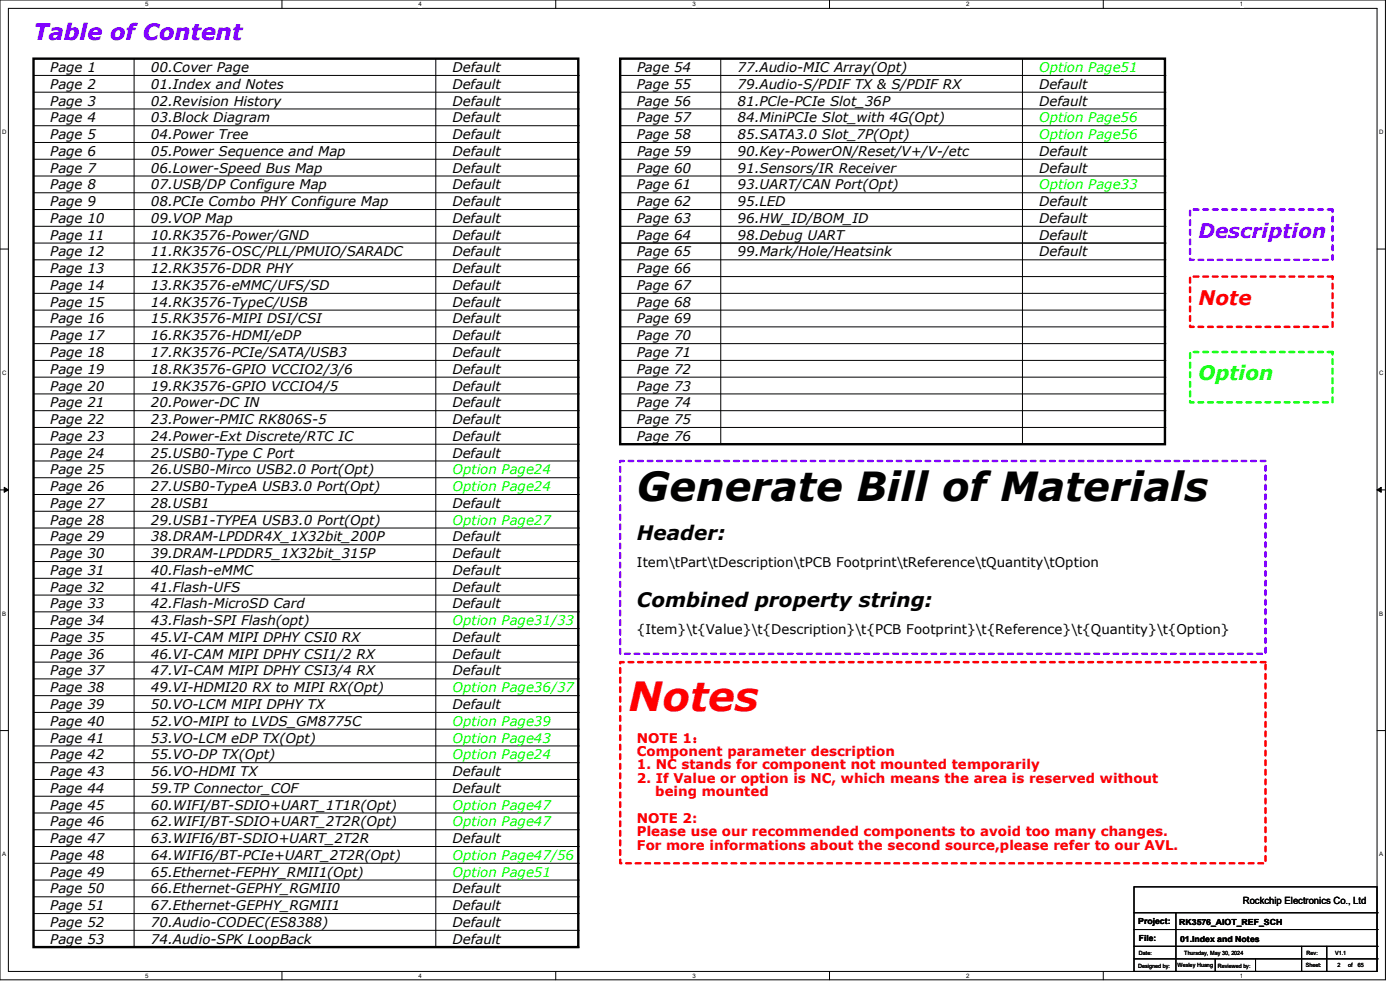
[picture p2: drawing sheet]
<svg xmlns="http://www.w3.org/2000/svg" width="297mm" height="210mm" viewBox="0 0 297 210" stroke-linecap="round" stroke-linejoin="round" font-family="sans-serif">
<defs><g id="words">
<text font-size="8.5" x="135.1" y="106.3">Generate Bill of Materials</text>
<text font-size="8.5" fill="#f00" x="133.3" y="150.8">Notes</text>
<text font-size="4.8" fill="#00f" x="7.1" y="8.4">Table of Content</text>
<text font-size="4.2" fill="#8000ff" x="254.3" y="50.5">Description</text>
<text font-size="4.2" fill="#f00" x="254.3" y="64.7">Note</text>
<text font-size="4.2" fill="#0f0" x="254.3" y="80.7">Option</text>
<g font-size="4.2">
<text x="135.1" y="114.5">Header:</text>
<text x="135.1" y="128.7">Combined property string:</text>
</g>
<g font-size="2.8">
<text x="10.7" y="15.3">Page 1</text>
<text x="32" y="15.3">00.Cover Page</text>
<text x="96" y="15.3">Default</text>
<text x="135.1" y="15.3">Page 54</text>
<text x="156.5" y="15.3">77.Audio-MIC Array(Opt)</text>
<text x="10.7" y="22.4">Page 3</text>
<text x="10.7" y="18.8">Page 2</text>
<text x="32" y="18.8">01.Index and Notes</text>
<text x="32" y="22.4">02.Revision History</text>
<text x="96" y="18.8">Default</text>
<text x="96" y="22.4">Default</text>
<text x="135.1" y="18.8">Page 55</text>
<text x="135.1" y="22.4">Page 56</text>
<text x="156.5" y="22.4">81.PCle-PCIe Slot_36P</text>
<text x="156.5" y="18.8">79.Audio-S/PDIF TX &amp; S/PDIF RX</text>
<text x="220.5" y="18.8">Default</text>
<text x="220.5" y="22.4">Default</text>
<text x="10.7" y="26">Page 4</text>
<text x="10.7" y="29.5">Page 5</text>
<text x="32" y="26">03.Block Diagram</text>
<text x="32" y="29.5">04.Power Tree</text>
<text x="96" y="29.5">Default</text>
<text x="96" y="26">Default</text>
<text x="135.1" y="29.5">Page 58</text>
<text x="135.1" y="26">Page 57</text>
<text x="156.5" y="26">84.MiniPCIe Slot_with 4G(Opt)</text>
<text x="156.5" y="29.5">85.SATA3.0 Slot_7P(Opt)</text>
<text x="10.7" y="33.1">Page 6</text>
<text x="32" y="33.1">05.Power Sequence and Map</text>
<text x="96" y="33.1">Default</text>
<text x="135.1" y="33.1">Page 59</text>
<text x="156.5" y="33.1">90.Key-PowerON/Reset/V+/V-/etc</text>
<text x="220.5" y="33.1">Default</text>
<text x="10.7" y="36.6">Page 7</text>
<text x="10.7" y="40.2">Page 8</text>
<text x="32" y="40.2">07.USB/DP Configure Map</text>
<text x="32" y="36.6">06.Lower-Speed Bus Map</text>
<text x="96" y="36.6">Default</text>
<text x="96" y="40.2">Default</text>
<text x="135.1" y="36.6">Page 60</text>
<text x="135.1" y="40.2">Page 61</text>
<text x="156.5" y="36.6">91.Sensors/IR Receiver</text>
<text x="156.5" y="40.2">93.UART/CAN Port(Opt)</text>
<text x="220.5" y="36.6">Default</text>
<text x="10.7" y="43.7">Page 9</text>
<text x="10.7" y="47.3">Page 10</text>
<text x="32" y="43.7">08.PCIe Combo PHY Configure Map</text>
<text x="32" y="47.3">09.VOP Map</text>
<text x="96" y="47.3">Default</text>
<text x="96" y="43.7">Default</text>
<text x="135.1" y="47.3">Page 63</text>
<text x="135.1" y="43.7">Page 62</text>
<text x="156.5" y="47.3">96.HW_ID/BOM_ID</text>
<text x="156.5" y="43.7">95.LED</text>
<text x="220.5" y="47.3">Default</text>
<text x="220.5" y="43.7">Default</text>
<text x="10.7" y="50.8">Page 11</text>
<text x="32" y="50.8">10.RK3576-Power/GND</text>
<text x="96" y="50.8">Default</text>
<text x="135.1" y="50.8">Page 64</text>
<text x="156.5" y="50.8">98.Debug UART</text>
<text x="220.5" y="50.8">Default</text>
<text x="10.7" y="54.4">Page 12</text>
<text x="10.7" y="58">Page 13</text>
<text x="32" y="58">12.RK3576-DDR PHY</text>
<text x="32" y="54.4">11.RK3576-OSC/PLL/PMUIO/SARADC</text>
<text x="96" y="54.4">Default</text>
<text x="96" y="58">Default</text>
<text x="135.1" y="54.4">Page 65</text>
<text x="135.1" y="58">Page 66</text>
<text x="156.5" y="54.4">99.Mark/Hole/Heatsink</text>
<text x="220.5" y="54.4">Default</text>
<text x="10.7" y="61.5">Page 14</text>
<text x="10.7" y="65.1">Page 15</text>
<text x="32" y="65.1">14.RK3576-TypeC/USB</text>
<text x="32" y="61.5">13.RK3576-eMMC/UFS/SD</text>
<text x="96" y="61.5">Default</text>
<text x="96" y="65.1">Default</text>
<text x="135.1" y="61.5">Page 67</text>
<text x="135.1" y="65.1">Page 68</text>
<text x="10.7" y="68.6">Page 16</text>
<text x="32" y="68.6">15.RK3576-MIPI DSI/CSI</text>
<text x="96" y="68.6">Default</text>
<text x="135.1" y="68.6">Page 69</text>
<text x="10.7" y="72.2">Page 17</text>
<text x="10.7" y="75.7">Page 18</text>
<text x="32" y="72.2">16.RK3576-HDMI/eDP</text>
<text x="32" y="75.7">17.RK3576-PCIe/SATA/USB3</text>
<text x="96" y="72.2">Default</text>
<text x="96" y="75.7">Default</text>
<text x="135.1" y="72.2">Page 70</text>
<text x="135.1" y="75.7">Page 71</text>
<text x="10.7" y="79.3">Page 19</text>
<text x="10.7" y="82.8">Page 20</text>
<text x="32" y="82.8">19.RK3576-GPIO VCCIO4/5</text>
<text x="32" y="79.3">18.RK3576-GPIO VCCIO2/3/6</text>
<text x="96" y="79.3">Default</text>
<text x="96" y="82.8">Default</text>
<text x="135.1" y="79.3">Page 72</text>
<text x="135.1" y="82.8">Page 73</text>
<text x="10.7" y="86.4">Page 21</text>
<text x="10.7" y="90">Page 22</text>
<text x="32" y="86.4">20.Power-DC IN</text>
<text x="32" y="90">23.Power-PMIC RK806S-5</text>
<text x="96" y="86.4">Default</text>
<text x="96" y="90">Default</text>
<text x="135.1" y="86.4">Page 74</text>
<text x="135.1" y="90">Page 75</text>
<text x="10.7" y="93.5">Page 23</text>
<text x="32" y="93.5">24.Power-Ext Discrete/RTC IC</text>
<text x="96" y="93.5">Default</text>
<text x="135.1" y="93.5">Page 76</text>
<text x="10.7" y="97.1">Page 24</text>
<text x="10.7" y="100.6">Page 25</text>
<text x="32" y="97.1">25.USB0-Type C Port</text>
<text x="32" y="100.6">26.USB0-Mirco USB2.0 Port(Opt)</text>
<text x="96" y="97.1">Default</text>
<text x="10.7" y="104.2">Page 26</text>
<text x="10.7" y="107.7">Page 27</text>
<text x="32" y="107.7">28.USB1</text>
<text x="32" y="104.2">27.USB0-TypeA USB3.0 Port(Opt)</text>
<text x="96" y="107.7">Default</text>
<text x="10.7" y="111.3">Page 28</text>
<text x="32" y="111.3">29.USB1-TYPEA USB3.0 Port(Opt)</text>
<text x="10.7" y="114.9">Page 29</text>
<text x="10.7" y="118.4">Page 30</text>
<text x="32" y="114.9">38.DRAM-LPDDR4X_1X32bit_200P</text>
<text x="32" y="118.4">39.DRAM-LPDDR5_1X32bit_315P</text>
<text x="96" y="114.9">Default</text>
<text x="96" y="118.4">Default</text>
<text x="10.7" y="122">Page 31</text>
<text x="10.7" y="125.5">Page 32</text>
<text x="32" y="122">40.Flash-eMMC</text>
<text x="32" y="125.5">41.Flash-UFS</text>
<text x="96" y="125.5">Default</text>
<text x="96" y="122">Default</text>
<text x="135.1" y="120.2">Item\tPart\tDescription\tPCB Footprint\tReference\tQuantity\tOption</text>
<text x="10.7" y="129.1">Page 33</text>
<text x="32" y="129.1">42.Flash-MicroSD Card</text>
<text x="96" y="129.1">Default</text>
<text x="10.7" y="132.6">Page 34</text>
<text x="10.7" y="136.2">Page 35</text>
<text x="32" y="132.6">43.Flash-SPI Flash(opt)</text>
<text x="32" y="136.2">45.VI-CAM MIPI DPHY CSI0 RX</text>
<text x="96" y="136.2">Default</text>
<text x="135.1" y="134.4">{Item}\t{Value}\t{Description}\t{PCB Footprint}\t{Reference}\t{Quantity}\t{Option}</text>
<text x="10.7" y="139.7">Page 36</text>
<text x="10.7" y="143.3">Page 37</text>
<text x="32" y="139.7">46.VI-CAM MIPI DPHY CSI1/2 RX</text>
<text x="32" y="143.3">47.VI-CAM MIPI DPHY CSI3/4 RX</text>
<text x="96" y="139.7">Default</text>
<text x="96" y="143.3">Default</text>
<text x="10.7" y="146.9">Page 38</text>
<text x="32" y="146.9">49.VI-HDMI20 RX to MIPI RX(Opt)</text>
<text x="10.7" y="150.4">Page 39</text>
<text x="10.7" y="154">Page 40</text>
<text x="32" y="150.4">50.VO-LCM MIPI DPHY TX</text>
<text x="32" y="154">52.VO-MIPI to LVDS_GM8775C</text>
<text x="96" y="150.4">Default</text>
<text x="10.7" y="157.5">Page 41</text>
<text x="10.7" y="161.1">Page 42</text>
<text x="32" y="161.1">55.VO-DP TX(Opt)</text>
<text x="32" y="157.5">53.VO-LCM eDP TX(Opt)</text>
<text x="10.7" y="164.6">Page 43</text>
<text x="32" y="164.6">56.VO-HDMI TX</text>
<text x="96" y="164.6">Default</text>
<text x="10.7" y="168.2">Page 44</text>
<text x="10.7" y="171.7">Page 45</text>
<text x="32" y="168.2">59.TP Connector_COF</text>
<text x="32" y="171.7">60.WIFI/BT-SDIO+UART_1T1R(Opt)</text>
<text x="96" y="168.2">Default</text>
<text x="10.7" y="175.3">Page 46</text>
<text x="10.7" y="178.9">Page 47</text>
<text x="32" y="175.3">62.WIFI/BT-SDIO+UART_2T2R(Opt)</text>
<text x="32" y="178.9">63.WIFI6/BT-SDIO+UART_2T2R</text>
<text x="96" y="178.9">Default</text>
<text x="10.7" y="182.4">Page 48</text>
<text x="10.7" y="186">Page 49</text>
<text x="32" y="182.4">64.WIFI6/BT-PCIe+UART_2T2R(Opt)</text>
<text x="32" y="186">65.Ethernet-FEPHY_RMII1(Opt)</text>
<text x="10.7" y="189.5">Page 50</text>
<text x="32" y="189.5">66.Ethernet-GEPHY_RGMII0</text>
<text x="96" y="189.5">Default</text>
<text x="10.7" y="193.1">Page 51</text>
<text x="10.7" y="196.6">Page 52</text>
<text x="32" y="196.6">70.Audio-CODEC(ES8388)</text>
<text x="32" y="193.1">67.Ethernet-GEPHY_RGMII1</text>
<text x="96" y="196.6">Default</text>
<text x="96" y="193.1">Default</text>
<text x="10.7" y="200.2">Page 53</text>
<text x="32" y="200.2">74.Audio-SPK LoopBack</text>
<text x="96" y="200.2">Default</text>
</g>
<g font-size="2.8" fill="#0f0">
<text x="220.5" y="15.3">Option Page51</text>
<text x="220.5" y="26">Option Page56</text>
<text x="220.5" y="29.5">Option Page56</text>
<text x="220.5" y="40.2">Option Page33</text>
<text x="96" y="100.6">Option Page24</text>
<text x="96" y="104.2">Option Page24</text>
<text x="96" y="111.3">Option Page27</text>
<text x="96" y="132.6">Option Page31/33</text>
<text x="96" y="146.9">Option Page36/37</text>
<text x="96" y="154">Option Page39</text>
<text x="96" y="157.5">Option Page43</text>
<text x="96" y="161.1">Option Page24</text>
<text x="96" y="171.7">Option Page47</text>
<text x="96" y="175.3">Option Page47</text>
<text x="96" y="182.4">Option Page47/56</text>
<text x="96" y="186">Option Page51</text>
</g>
<g font-size="2.8" fill="#f00">
<text x="135.1" y="157.5">NOTE 1：</text>
<text x="135.1" y="160.4">Component parameter description</text>
<text x="135.1" y="163.2">1. NC stands for component not mounted temporarily</text>
<text x="135.1" y="166">2. If Value or option is NC, which means the area is reserved without</text>
<text x="139" y="168.9">being mounted</text>
<text x="135.1" y="174.5">NOTE 2:</text>
<text x="135.1" y="177.4">Please use our recommended components to avoid too many changes.</text>
<text x="135.1" y="180.2">For more informations about the second source,please refer to our AVL.</text>
</g>
<text font-size="2.1" x="263.7" y="191.9">Rockchip Electronics Co., Ltd</text>
<g font-size="1.8">
<text x="241.5" y="196">Project:</text>
<text x="250.2" y="196.2">RK3576_AIOT_REF_SCH</text>
<text x="241.6" y="199.6">File:</text>
<text x="250.4" y="199.7">01.Index and Notes</text>
</g>
<g font-size="1.3">
<text x="30.8" y="1.3">5</text>
<text x="88.8" y="1.3">4</text>
<text x="146.9" y="1.3">3</text>
<text x="205" y="1.3">2</text>
<text x="263.1" y="1.3">1</text>
<text x=".5" y="28.4">D</text>
<text x="292.6" y="28.4">D</text>
<text x=".5" y="79.5">C</text>
<text x="292.6" y="79.5">C</text>
<text x=".5" y="130.6">B</text>
<text x="292.6" y="130.6">B</text>
<text x=".5" y="181.7">A</text>
<text x="292.6" y="181.7">A</text>
<text x="30.8" y="207.4">5</text>
<text x="88.8" y="207.4">4</text>
<text x="146.9" y="207.4">3</text>
<text x="205" y="207.4">2</text>
<text x="263.1" y="207.4">1</text>
</g>
<g font-size="1.2">
<text x="241.6" y="202.6">Date:</text>
<text x="251.2" y="202.6">Thursday, May 30, 2024</text>
<text x="277.2" y="202.6">Rev:</text>
<text x="283.2" y="202.6">V1.1</text>
<text x="241.5" y="205.3">Designed by:</text>
<text x="249.8" y="205.1">Wesley Huang</text>
<text x="258.4" y="205.3">Reviewed by:</text>
<text x="277" y="205.1">Sheet:</text>
<text x="283.8" y="205.1">2</text>
<text x="286" y="205.1">of</text>
<text x="288" y="205.1">65</text>
</g>
</g></defs>
<path d="M0 0h293.9v207.9h-293.9zM1.8 1.8h290.3v204.3h-290.3z" fill="none" stroke="#000" stroke-width=".21"/>
<g fill="#fff">
<path d="M30.8 .2h.7v1.4h-.7z"/>
<path d="M30.8 206.2h.7v1.4h-.7z"/>
</g>
<path d="M59.8 0v1.8M59.8 206.1v1.8" fill="none" stroke="#000" stroke-width=".21"/>
<g fill="#fff">
<path d="M88.8 .2h.7v1.4h-.7z"/>
<path d="M88.8 206.2h.7v1.4h-.7z"/>
</g>
<path d="M117.9 0v1.8M117.9 206.1v1.8" fill="none" stroke="#000" stroke-width=".21"/>
<g fill="#fff">
<path d="M146.9 .2h.7v1.4h-.7z"/>
<path d="M146.9 206.2h.7v1.4h-.7z"/>
</g>
<path d="M176 0v1.8M176 206.1v1.8" fill="none" stroke="#000" stroke-width=".21"/>
<g fill="#fff">
<path d="M205 .2h.7v1.4h-.7z"/>
<path d="M205 206.2h.7v1.4h-.7z"/>
</g>
<path d="M234.1 0v1.8M234.1 206.1v1.8" fill="none" stroke="#000" stroke-width=".21"/>
<g fill="#fff">
<path d="M263.1 .2h.6v1.4h-.6z"/>
<path d="M263.1 206.2h.6v1.4h-.6z"/>
<path d="M.5 27.3h.9v1.4h-.9z"/>
<path d="M292.6 27.3h.9v1.4h-.9z"/>
<path d="M.5 78.4h.9v1.4h-.9z"/>
<path d="M292.6 78.4h.9v1.4h-.9z"/>
</g>
<path d="M0 52.8h1.8M292.1 52.8h1.8" fill="none" stroke="#000" stroke-width=".21"/>
<g fill="#fff">
<path d="M.5 129.5h.8v1.4h-.8z"/>
<path d="M292.6 129.5h.8v1.4h-.8z"/>
</g>
<path d="M0 103.9h1.8M292.1 103.9h1.8" fill="none" stroke="#000" stroke-width=".21"/>
<path d="M.9 103.4l.9 .5-.9 .5zM292.1 103.9l.9-.5v1z" fill="#000" stroke="#000" stroke-width=".21"/>
<g fill="#fff">
<path d="M.5 180.5h.8v1.4h-.8z"/>
<path d="M292.6 180.5h.8v1.4h-.8z"/>
</g>
<g fill="none" stroke="#000" stroke-width=".21">
<path d="M7.1 16h115.6M7.1 19.6h115.6M28.4 12.4v188.5M92.5 12.4v188.5M122.7 16h.1M122.7 19.6h.1M131.6 16h115.5M131.6 19.6h115.5M152.9 12.4v81.8M216.9 12.4v81.8M247.1 19.6h.1M247.1 16h.1"/>
<path d="M7.1 23.1h115.6M7.1 26.7h115.6M7.1 30.2h115.6M7.1 33.8h115.6M7.1 37.3h115.6M122.7 23.1h.1M122.7 26.7h.1M122.7 30.2h.1M122.7 33.8h.1M122.7 37.3h.1M131.6 23.1h115.5M131.6 26.7h115.5"/>
<path d="M131.6 30.2h115.5M131.6 33.8h115.5M131.6 37.3h115.5M247.1 23.1h.1M247.1 26.7h.1M247.1 30.2h.1M247.1 33.8h.1M247.1 37.3h.1M7.1 40.9h115.6M7.1 44.4h115.6M7.1 48h115.6M7.1 51.6h115.6"/>
<path d="M7.1 55.1h115.6M7.1 58.7h115.6M122.7 40.9h.1M122.7 44.4h.1M122.7 48h.1M122.7 51.6h.1M122.7 55.1h.1M122.7 58.7h.1M131.6 40.9h115.5M131.6 44.4h115.5M131.6 48h115.5M131.6 51.6h115.5"/>
<path d="M131.6 55.1h115.5M131.6 58.7h115.5M247.1 40.9h.1M247.1 44.4h.1M247.1 48h.1M247.1 51.6h.1M247.1 55.1h.1M247.1 58.7h.1M7.1 62.2h115.6M7.1 65.8h115.6M7.1 69.3h115.6M7.1 72.9h115.6"/>
<path d="M7.1 76.5h115.6M122.7 62.2h.1M122.7 65.8h.1M122.7 69.3h.1M122.7 72.9h.1M122.7 76.5h.1M131.6 62.2h115.5M131.6 65.8h115.5M131.6 69.3h115.5M131.6 72.9h115.5M131.6 76.5h115.5M247.1 62.2h.1"/>
<path d="M247.1 65.8h.1M247.1 69.3h.1M247.1 72.9h.1M247.1 76.5h.1M7.1 80h115.6M7.1 83.6h115.6M7.1 87.1h115.6M7.1 90.7h115.6M7.1 94.2h115.6M7.1 97.8h115.6M122.7 80h.1M122.7 83.6h.1"/>
<path d="M122.7 87.1h.1M122.7 90.7h.1M122.7 94.2h.1M122.7 97.8h.1M131.6 80h115.5M131.6 83.6h115.5M131.6 87.1h115.5M131.6 90.7h115.5M152.9 94.2h.1M216.9 94.2h.1M247.1 80h.1M247.1 83.6h.1"/>
<path d="M247.1 87.1h.1M247.1 90.7h.1M7.1 101.3h115.6M7.1 104.9h115.6M7.1 108.5h115.6M7.1 115.6h115.6M7.1 119.1h115.6M7.1 112h115.6M122.7 101.3h.1M122.7 104.9h.1M122.7 108.5h.1M122.7 115.6h.1"/>
<path d="M122.7 119.1h.1M122.7 112h.1M7.1 122.7h115.6M7.1 126.2h115.6M7.1 129.8h115.6M7.1 133.3h115.6M7.1 136.9h115.6M122.7 122.7h.1M122.7 126.2h.1M122.7 129.8h.1M122.7 133.3h.1M122.7 136.9h.1"/>
<path d="M0 155h1.8M7.1 140.5h115.6M7.1 144h115.6M7.1 147.6h115.6M7.1 151.1h115.6M7.1 154.7h115.6M7.1 158.2h115.6M122.7 140.5h.1M122.7 144h.1M122.7 147.6h.1M122.7 151.1h.1M122.7 154.7h.1"/>
<path d="M122.7 158.2h.1M292.1 155h1.8M7.1 161.8h115.6M7.1 165.4h115.6M7.1 168.9h115.6M7.1 172.5h115.6M7.1 176h115.6M7.1 179.6h115.6M122.7 161.8h.1M122.7 165.4h.1M122.7 168.9h.1M122.7 172.5h.1"/>
<path d="M122.7 176h.1M122.7 179.6h.1M7.1 183.1h115.6M7.1 186.7h115.6M7.1 190.2h115.6M7.1 193.8h115.6M7.1 197.4h115.6M122.7 183.1h.1M122.7 186.7h.1M122.7 190.2h.1M122.7 193.8h.1M122.7 197.4h.1"/>
<path d="M240.6 188.1h51.5v18h-51.5zM240.6 193.6h51.5M240.6 197.2h51.5M249.5 193.6v12.5M292.1 193.6h.1M292.1 197.2h.1M7.1 200.9h115.6M28.4 200.9h.1M92.5 200.9h.1M122.7 200.9h.1M240.6 200.7h51.5M240.6 203.4h51.5"/>
<path d="M249.5 206.1h.1M257.8 206.1h.1M257.8 203.4v2.7M266.4 206.1h.1M266.4 203.4v2.7M276.1 206.1h.1M276.1 200.7v5.4M281.5 206.1h.1M281.5 200.7v5.4M292.1 200.7h.1M292.1 203.4h.1"/>
</g>
<path d="M252.5 58.7h30.2v10.6h-30.2zM131.6 140.5h136.9v42.6h-136.9z" fill="none" stroke="#f00" stroke-width=".51" stroke-dasharray="1 1"/>
<path d="M252.5 44.4h30.2v10.7h-30.2zM131.6 97.8h136.9v40.9h-136.9z" fill="none" stroke="#8000ff" stroke-width=".51" stroke-dasharray="1 1"/>
<path d="M252.5 74.7h30.2v10.6h-30.2z" fill="none" stroke="#0f0" stroke-width=".51" stroke-dasharray="1 1"/>
<path d="M7.1 12.4h115.6v188.5h-115.6zM131.6 12.4h115.5v81.8h-115.5z" fill="none" stroke="#000" stroke-width=".51"/>
<use href="#words"/>
</svg>
